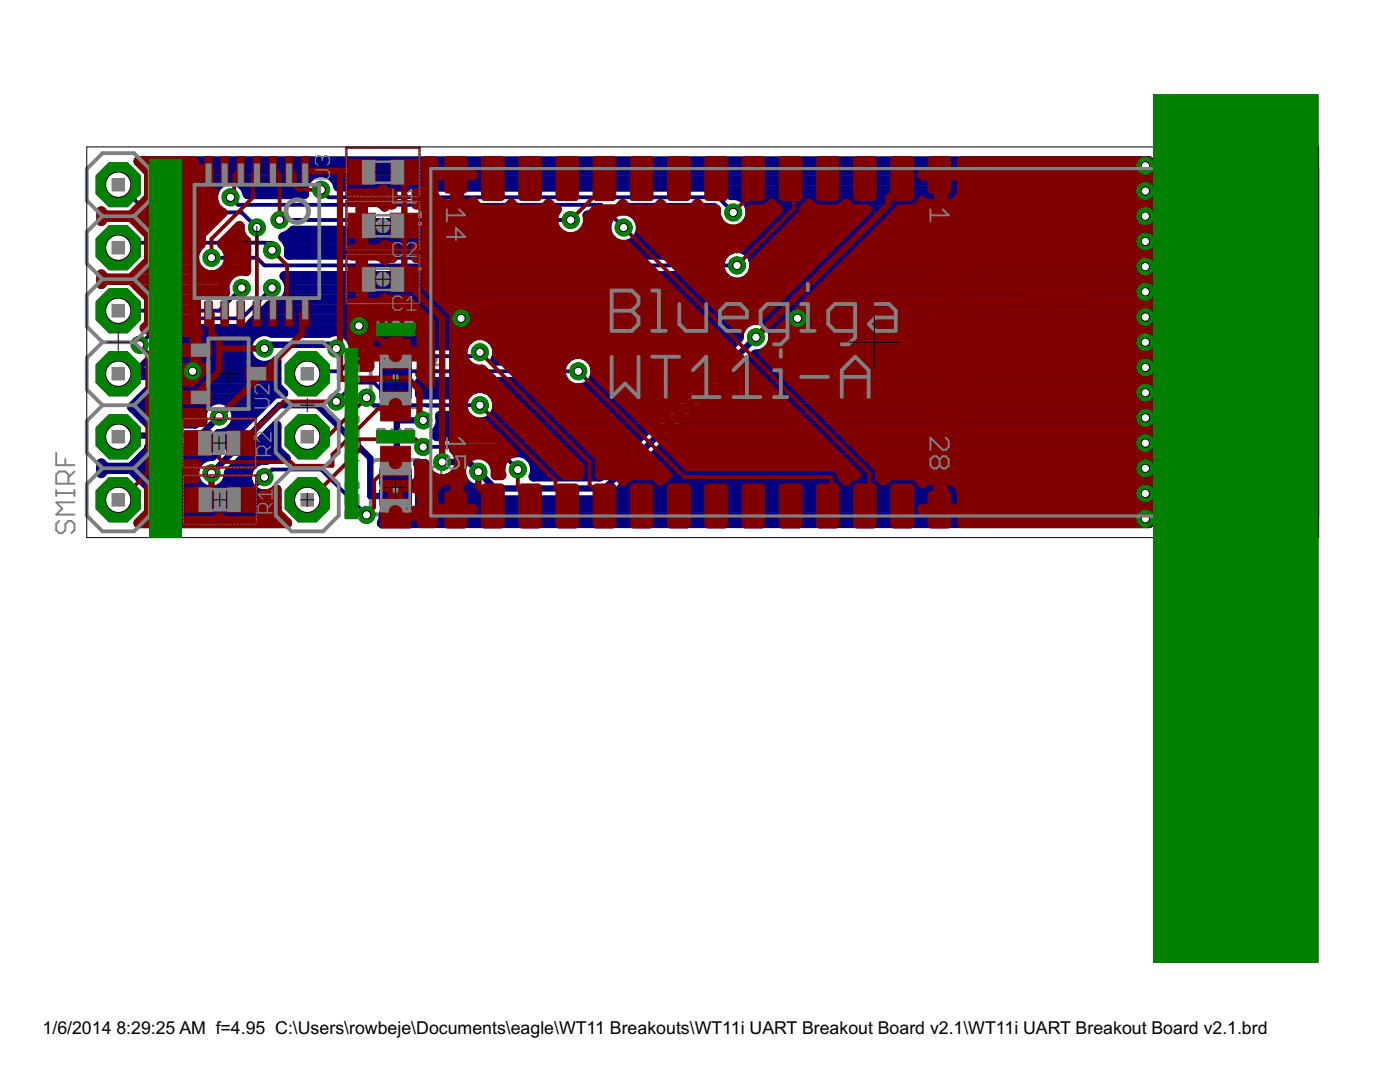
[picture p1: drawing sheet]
<svg xmlns="http://www.w3.org/2000/svg" width="279mm" height="216mm" viewBox="0 0 279 216" stroke-linecap="round" stroke-linejoin="round" font-family="sans-serif">
<defs><g id="words">
<g font-size="4">
<text x="8.5" y="206.4">1/6/2014</text>
<text x="23.2" y="206.4">8:29:25 AM f=4.95 C:\Users\rowbeje\Documents\eagle\WT11 Breakouts\WT11i UART Breakout Board v2.1\WT11i UART Breakout Board v2.1.brd</text>
</g>
</g></defs>
<path d="M77.7 75.8h2.5M78.9 74.6v2.5M207.4 63.3h4.6M209.7 61v4.5M77.7 97.2h2.5M78.9 95.9v2.6" fill="none" stroke="#000" stroke-width=".2"/>
<g fill="none" stroke="#808080" stroke-width=".51">
<path d="M31.7 35.6v1.9M31.7 36.6h3M33.7 32.4v1.5l-.5 .5h-1l-.5-.5v-1.5h3M33.7 33.4l1 1M34.2 38.8l.5 .4v1l-.5 .5h-.5l-.5-.5v-1l-.5-.4h-.5l-.5 .4v1l.5 .5M31.7 51.4h3v1.4l-.5 .5h-2l-.5-.5zM31.7 57.7v1.9M31.7 48.2l3 1.9M31.7 58.6h3M33.7 45v1.5l-.5 .5h-1l-.5-.5v-1.5h3M33.7 46l1 1M34.7 48.2l-3 1.9"/>
<path d="M31.7 63.9h3v1.5l-.5 .5h-2l-.5-.5zM31.7 76.5h3v1.5l-.5 .5h-2l-.5-.5zM31.7 60.8l3 1.9M33.2 71.2v1h1l.5-.5v-1l-.5-.4h-2l-.5 .4v1l.5 .5M34.7 60.8l-3 1.9M34.7 73.4h-3l3 1.9h-3M85.2 74.5l.4-.5h2l.5 .5v.9l-.5 .5h-2l-.4-.5zM85.2 77.1v.9M85.2 77.6h2.9M88.1 70.8v2h-1.5l.5-1v-.5l-.5-.5h-1l-.4 .5v1l.4 .5M88.1 77.1v.9M31.7 98.6v1.9"/>
<path d="M31.7 82.8h2l1 1-1 1h-2M31.7 99.6h3M32.2 87.9l-.5-.4v-1l.5-.5h2l.5 .5v1l-.5 .4M32.2 91.1l-.5-.5v-1l.5-.5h2l.5 .5v1l-.5 .5M32.2 97.4l-.5-.5v-1l.5-.5h2l.5 .5v1l-.5 .5M85.2 81.2h2.9v-1.5l-.5-.5h-1l-.5 .5v1.5M85.2 95h2.9v-1.5l-.5-.5h-1l-.5 .5v1.5M85.2 93l.9 1M88.1 96.2h-2.9l.9 1-.9 .9h2.9M34.2 101.7l.5 .5v1l-.5 .5h-.5l-.5-.5v-1l-.5-.5h-.5l-.5 .5v1l.5 .5M85.2 101.3h2.9v-1.5l-.5-.4h-1l-.5 .4v1.5"/>
</g>
<path d="M30.5 32.4v8.2M30.5 95.3v8.2" fill="none" stroke="#808080" stroke-width=".63"/>
<g fill="none" stroke="#808080" stroke-width=".38">
<path d="M146.6 38.5h3.1M149.7 35.5l-1.5-1.6v4.6M151.3 37.8h.8v.7h-.8zM156.7 34.7l-.8-.8h-1.6l-.7 .8v.8l3.1 3h-3.1M158.2 35.5l1.6 3 1.5-3M167.5 34.7l.8-.8h2.3v4.6h-2.3l-.8-.7v-.8l.8-.8-.8-.7zM168.3 36.2h2.3M172.1 34.7l.8-.8h2.3v4.6h-2.3l-.8-.7v-.8l.8-.8-.8-.7zM172.9 36.2h2.3M181.4 33.9h3.1M182.9 33.9v4.6M187.6 37l-1.6 1.5"/>
<path d="M189.1 37h-2.3l-.8-.8v-1.5l.8-.8h2.3v4.6M190.6 38.5v-3l1.6-1.6 1.5 1.6v3M190.6 36.2h3.1M195.3 33.9v3.9l.7 .7h1.6l.8-.7v-3.9M204.5 38.5h1.6M205.3 33.1v.8M206.1 35.5h-.8v3M207.6 38.5h3.1M210.7 35.5l-1.5-1.6v4.6M212.2 38.5h3.1M215.3 35.5l-1.5-1.6v4.6M216.9 33.9h3.1"/>
<path d="M218.4 33.9v4.6M221.5 33.9v4.6l1.6-1.5 1.5 1.5v-4.6M175.2 43h1.6M176 42.2v3.1l-.8 .8M181.4 44.6h-3.1v-.8l.7-.8h1.6l.8 .8v1.5l-.8 .8h-1.6M182.9 46.1v-2.3l.8-.8h2.3v3.1M187.6 45.3h.7v.8h-.7zM189.9 43v3.9l.7 .7h.8M189.9 40.7v.7M196 44.6h-3v-.8l.7-.8h1.6l.7 .8v1.5l-.7 .8h-1.6M197.6 41.4l.8 .8v3.9M197.6 43.8h1.5"/>
<path d="M200.7 43h.7l1.6 1.6M203 43v3.1M205.3 43h1.6l.7 .8v1.5l-.7 .8h-1.6l-.8-.8v-1.5zM209.2 43h1.5M210 42.2v3.1l-.8 .8M212.2 43h2.4l.7 .8v1.5l-.7 .8h-2.4M220 44.6h-3.1v-.8l.8-.8h1.5l.8 .8v1.5l-.8 .8h-1.5M221.5 43h2.3l.8 .8-.8 .8h-1.5l-.8 .7 .8 .8h2.3"/>
</g>
<g fill="none" stroke="#808080" stroke-width=".76">
<path d="M200.2 55.4h4.2M200.3 56.1h18.8M200.9 56.8h17.6M200.9 54.7h2.6M201.5 57.5h16.4M201.6 54h1M202 59.6h6.4M202.1 58.2h15.3M202.4 58.9h14.6M206.5 55.4h6.4M207.8 54.7h3.8M207.9 54h3.6"/>
<path d="M208 53.3h3.5M208 52.5h3.4M208.1 51.8h3.2M208.2 51.1h3M211.1 59.6h6.3M215 55.4h4.2M215.9 54.7h2.6M216.8 54h1M74.4 70.8l.8-.4h7.4l.6 .2 .5 .4 .2 .6v8.5l-.4 .8-.9 .4h-7.4l-.8-.4-.4-.8v-8.5zM197.4 61.7v3.1l4 .4 .4 1.3 .7 1.3-2.5 3.1 2.1 2.1 3.1-2.5 1.3 .6 1.7-4.3a3.9 3.9 0 0 1-1-6.5 3.9 3.9 0 0 1 6.3 2.2M197.4 61.7l4-.4 .4-1.3 .7-1.2-2.5-3.2 2.1-2.1 3.1 2.5 1.3-.6 1.3-.4 .4-4h3l.4 4 1.4 .4 1.2 .6 3.1-2.5 2.2 2.1-2.6 3.2 .7 1.2 .4 1.3 4 .4M197.4 64.6h8.7"/>
<path d="M197.4 63.9h8.5M197.4 63.2h8.5M197.4 62.5h8.5M197.4 61.8h8.8M200.1 71h4.4M200.4 70.3h6.4M200.8 71.7h2.9M201 69.6h6.1M201.5 65.3h4.9M201.5 61.1h5M201.5 72.4h1.3M201.6 68.9h5.8"/>
<path d="M201.7 66h5.4M201.7 60.4h5.5M202 66.8h6.1M202.2 68.2h5.5M202.3 67.5h5.7M206.2 71h.3M211.3 66.8h6.1M211.5 67.5h5.6M211.8 68.2h5.5M212 68.9h5.8M212.3 60.4h5.4M212.3 69.6h6.1"/>
<path d="M212.4 66h5.3M212.6 70.3h6.4M212.9 61.1h5M212.9 71h.3M213 65.3h5M213.3 61.8h8.7M213.3 64.6h8.7M213.5 63.9h8.5M213.5 62.5h8.5M213.6 63.2h8.4M214.9 71h4.4M215.8 71.7h2.8"/>
<path d="M216.6 72.4h1.3M222 61.7v3.1l-4 .4-.4 1.3-.7 1.3 2.6 3.1-2.2 2.1-3.1-2.5-1.2 .6-1.8-4.3a3.9 3.9 0 0 0 2.3-4.3M74.4 92.1l.8-.3h7.4l.6 .1 .5 .5 .2 .5v8.6l-.4 .8-.9 .4h-7.4l-.8-.4-.4-.8v-8.6z"/>
</g>
<g fill="#000080" stroke="#000080" stroke-width=".2">
<path d="M230.3 18.8h32.7v173.3h-32.7z"/>
<path d="M75.8 72.2h6.3v3.2h-6.3z"/>
<path d="M75.8 76.3h6.3v3.1h-6.3z"/>
<path d="M75.8 93.6h6.3v3.1h-6.3z"/>
<path d="M75.8 97.7h6.3v3.1h-6.3z"/>
</g>
<g fill="none" stroke="#000080" stroke-width=".76">
<path d="M23.6 36.9l.5 .2 5.3 5.3h18.8l3.1 3M46 39.4l1.5 1.5h72.4l4.6 4.5M64.1 37.9l1.5 1.5h77.7l3 3M23.6 49.4l.5-.2 .7-.8h28l1.5 1.5M42.2 51.4h9.1l1.5 1.6h94.3M48.2 57.5l-4.5 4.5h-20.1M54.3 57.5l-6.1 6h-15l-5.3 5.3M55.8 43.9h58.1M73.2 79.4l1.5 1.5h21.1M78.9 73.8l.3 .3h36.2M78.9 77.9h-2.7l-1.5-1.6h-3.8l-3.8 3.8M78.9 74.6v2.5"/>
<path d="M95.8 70.3l-.8 .8h-24.1l-3 3h-6.1l-.5 .5M52.8 95.2l1.5-1.5h9.8l9.1 9M78.9 95.9v2.6M84.5 89.2h14.3l4.5 4.5"/>
</g>
<g fill="none" stroke="#000080" stroke-width="2">
<path d="M29.5 34h199.8M29.8 38h13M29.8 36h15.3M30 39.9h12.5M46.8 36h14.3M49.1 38h11.5M49.4 38.7h11.3a3.5 3.5 0 0 1 2.6-4.3 3.5 3.5 0 0 1 4.2 2.8h76.7l1.7 1.7a3.5 3.5 0 0 1 4 3.4 3.5 3.5 0 0 1-3.7 3.6 3.5 3.5 0 0 1-3.3-3.9l-.5-.5h-18.8l.4 .5a3.5 3.5 0 0 1 4 3.3 3.5 3.5 0 0 1-3.7 3.6 3.5 3.5 0 0 1-3.3-3.9l-2-2h-1.7a3.5 3.5 0 0 1-1.8 4 3.5 3.5 0 0 1-4.4-1h-52.6l-.8 .8-1.1 .5a3.2 3.2 0 0 1 1.1 3.5h86.6a3.5 3.5 0 0 1 5.2-.4 3.5 3.5 0 0 1 0 5.1 3.5 3.5 0 0 1-5.2-.4h-87.5a3.4 3.4 0 0 1 .6 4 3.4 3.4 0 0 1-3.6 1.8l-4.7 4.8M49.4 38.7h.1M49.4 38.7a3.5 3.5 0 0 0-4.2-2.8 3.5 3.5 0 0 0-2.6 4.4h-12.3l-.7-.7 .2-.2v-5.1l-2.1-2.1h201.6v72.2h-153.1l.4-1v-.8h6.2l1-1v-8.7l-.3-.4 1.3 .1a3.4 3.4 0 0 0 2.3 2.9 3.4 3.4 0 0 0 3.6-.9h1.3a3.3 3.3 0 0 0 3.5 3l2.3 2.2h23.9l29.1-29.1a3.5 3.5 0 0 0 3.6-3.4 3.5 3.5 0 0 0-3.6-3.5 3.5 3.5 0 0 0-3.4 3.6l-27.7 27.7h-13.2a3.4 3.4 0 0 0-3.6-4.9l-3.2-3.2h-12.5l-.5-.5a3.2 3.2 0 0 0 1.1-3.5h5.2a3.5 3.5 0 0 0 5.2 .4 3.5 3.5 0 0 0 0-5.1 3.5 3.5 0 0 0-5.2 .4h-9.2v-2.5h28.8a3.5 3.5 0 0 0 5.2 .5 3.5 3.5 0 0 0 0-5.2 3.5 3.5 0 0 0-5.2 .4h-13.8a3.5 3.5 0 0 0-1.5-4.8 3.5 3.5 0 0 0-4.7 1.8h-22a3.4 3.4 0 0 0-4.9-2.5h-11.5a3.5 3.5 0 0 0-4.9 3.7 3.5 3.5 0 0 0 5.9 2v5l1.3 1.4h-1.7l-12.5 12.5a3.5 3.5 0 0 0-3.5 4.5 3.5 3.5 0 0 0 5.4 1.9M67.1 36h162.2M144.9 38h84.4M148.8 39.9h80.5"/>
<path d="M56.9 59.8h172.4M57.1 47.9h64.9M57.3 55.8h87.7M57.7 57.8h171.6M57.7 49.8h87.8M116.8 45.9h4.2M117.3 43.9h2.6M124 41.9h18.9M126.9 47.9h102.4M127.6 43.9h15.6M127.9 45.9h101.4M148.6 49.8h80.7"/>
<path d="M149.1 55.8h80.2M149.4 43.9h79.9M149.8 41.9h79.5M150.4 51.8h78.9M150.5 53.8h78.8M28 79.5h25.7M30 77.6h25.6M30.1 71.6h19.9M30.3 75.6h24.9M30.3 73.6h24.9M31.3 69.7h18M32 67.7h17.8"/>
<path d="M51.1 63.7h178.2M53.1 61.7h176.2M70.1 67.7h23.4M83.8 77.6h10.9M96.9 77.6h40.3M98 67.7h49.1M99 79.5h36.2M99 71.6h13.9M99.3 69.7h45.8M117.8 71.6h25.3M118.5 75.6h20.7M118.9 73.6h22.3"/>
<path d="M142 79.5h87.3M144 77.6h85.3M145.9 75.6h83.4M147.8 65.7h-113.8l-2.7 2.7v1.1l-.5 1.3-.8 .8 .3 .2v2.5h-6.4v.5h6.4v2.5l-3.9 3.9 3.3 3.3h9.3l1.3-1.3a3.5 3.5 0 0 1 3.4-3.6 3.5 3.5 0 0 1 3.5 3.5 3.5 3.5 0 0 1-3.6 3.5l-2.7 2.7h-11.1v.4l-3.6 3.6h-5.2l-.8-.8v1.9l.8-.8h5.2l3.6 3.6v5.1l-2.1 2.1h29.6l-2.1-2.1v-4.6a3.5 3.5 0 0 1-5.8-1.4 3.5 3.5 0 0 1 3.8-4.6l.2-.2h3.6l-1.8-1.8v-4.8l-9.5 9.5v.7l-.6 1.3-.9 1M147.9 73.6h81.4M149.9 71.6h79.4M153.4 69.7h75.9M153.9 65.7h75.4M154.3 67.7h75M20.2 93.4h18.7M26.7 81.5h13.9M28 95.4h10.9"/>
<path d="M28 91.4h12.4M28.7 83.5h11.3M29.8 99.4h25.4M29.8 97.4h10.4M29.8 89.5h14M42.8 87.5h3M44.2 97.4h5.9M45.6 95.4h3.7M46.2 85.5h1.6M46.6 93.4h3.2M46.8 81.5h5M47.2 83.5h2.6"/>
<path d="M48.6 91.4h8.3M50.6 89.5h4.6M52.6 87.5h2.6M54.5 85.5h.7M83.8 99.4h13.5M83.8 97.4h10.5M83.8 95.4h3.2M83.8 93.4h1.2M87.5 85.5h41.8M87.9 83.5h5.6M89.5 95.4h2.7M98 83.5h33.3"/>
<path d="M99.3 81.5h33.9M100.1 87.5h27.2M102.1 89.5h23.2M106 91.4h17.3M106.8 93.4h14.5M122.2 99.4h107.1M124.1 97.4h105.2M126.1 95.4h103.2M128.1 93.4h101.2M130.1 91.4h99.2M132.1 89.5h97.2M134 87.5h95.3"/>
<path d="M136 85.5h93.3M138 83.5h91.3M140 81.5h89.3M28.7 103.3h27.5M29.8 101.3h25.4M76.6 103.3h152.7M83.8 101.3h145.5"/>
</g>
<path d="M32.8 68.4l5.6 5.7M52.8 69.6l.7-.8h12.9l.7 .8M150.9 67.3l-30.2 30.2h-21.9l-5.3-5.3h-5.3M159.2 63.5h-86l-2.3 2.3h-35.5l-8.3 8.3h-3l-.5 .5M42.2 94.4l13.6-13.5h7.5l10.6 10.5v7.6h4.5l.5 .3M43.7 83.1l-3.8 3.8h-15.8l-.5 .2M84.5 83.9h-5.3v10.5l-.3 .8" fill="none" stroke="#000080" stroke-width="1.3"/>
<circle cx="23.6" cy="36.9" r="4.8" fill="#008000" stroke="#008000" stroke-width=".2"/>
<circle cx="23.6" cy="36.9" r="2.52" fill="#fff" stroke="#000" stroke-width=".2"/>
<circle cx="23.6" cy="49.4" r="4.8" fill="#008000" stroke="#008000" stroke-width=".2"/>
<circle cx="23.6" cy="49.4" r="2.52" fill="#fff" stroke="#000" stroke-width=".2"/>
<circle cx="23.6" cy="62" r="4.8" fill="#008000" stroke="#008000" stroke-width=".2"/>
<circle cx="23.6" cy="62" r="2.52" fill="#fff" stroke="#000" stroke-width=".2"/>
<circle cx="23.6" cy="74.6" r="4.8" fill="#008000" stroke="#008000" stroke-width=".2"/>
<circle cx="23.6" cy="74.6" r="2.52" fill="#fff" stroke="#000" stroke-width=".2"/>
<circle cx="23.6" cy="87.1" r="4.8" fill="#008000" stroke="#008000" stroke-width=".2"/>
<circle cx="23.6" cy="87.1" r="2.52" fill="#fff" stroke="#000" stroke-width=".2"/>
<circle cx="23.6" cy="99.7" r="4.8" fill="#008000" stroke="#008000" stroke-width=".2"/>
<circle cx="23.6" cy="99.7" r="2.52" fill="#fff" stroke="#000" stroke-width=".2"/>
<circle cx="61.3" cy="99.7" r="4.8" fill="#008000" stroke="#008000" stroke-width=".2"/>
<circle cx="61.3" cy="99.7" r="2.52" fill="#fff" stroke="#000" stroke-width=".2"/>
<circle cx="61.3" cy="87.1" r="4.8" fill="#008000" stroke="#008000" stroke-width=".2"/>
<circle cx="61.3" cy="87.1" r="2.52" fill="#fff" stroke="#000" stroke-width=".2"/>
<circle cx="61.3" cy="74.6" r="4.8" fill="#008000" stroke="#008000" stroke-width=".2"/>
<circle cx="61.3" cy="74.6" r="2.52" fill="#fff" stroke="#000" stroke-width=".2"/>
<circle cx="64.1" cy="37.9" r="1.69" fill="#008000" stroke="#008000" stroke-width=".2"/>
<circle cx="64.1" cy="37.9" r=".83" fill="#fff" stroke="#000" stroke-width=".2"/>
<circle cx="146.3" cy="42.4" r="1.69" fill="#008000" stroke="#008000" stroke-width=".2"/>
<circle cx="146.3" cy="42.4" r=".83" fill="#fff" stroke="#000" stroke-width=".2"/>
<circle cx="55.8" cy="43.9" r="1.69" fill="#008000" stroke="#008000" stroke-width=".2"/>
<circle cx="55.8" cy="43.9" r=".83" fill="#fff" stroke="#000" stroke-width=".2"/>
<circle cx="113.9" cy="43.9" r="1.69" fill="#008000" stroke="#008000" stroke-width=".2"/>
<circle cx="113.9" cy="43.9" r=".83" fill="#fff" stroke="#000" stroke-width=".2"/>
<circle cx="42.2" cy="51.4" r="1.69" fill="#008000" stroke="#008000" stroke-width=".2"/>
<circle cx="42.2" cy="51.4" r=".83" fill="#fff" stroke="#000" stroke-width=".2"/>
<circle cx="147.1" cy="53" r="1.69" fill="#008000" stroke="#008000" stroke-width=".2"/>
<circle cx="147.1" cy="53" r=".83" fill="#fff" stroke="#000" stroke-width=".2"/>
<circle cx="46" cy="39.4" r="1.69" fill="#008000" stroke="#008000" stroke-width=".2"/>
<circle cx="46" cy="39.4" r=".83" fill="#fff" stroke="#000" stroke-width=".2"/>
<circle cx="124.5" cy="45.4" r="1.69" fill="#008000" stroke="#008000" stroke-width=".2"/>
<circle cx="124.5" cy="45.4" r=".83" fill="#fff" stroke="#000" stroke-width=".2"/>
<circle cx="115.4" cy="74.1" r="1.69" fill="#008000" stroke="#008000" stroke-width=".2"/>
<circle cx="115.4" cy="74.1" r=".83" fill="#fff" stroke="#000" stroke-width=".2"/>
<circle cx="103.3" cy="93.7" r="1.69" fill="#008000" stroke="#008000" stroke-width=".2"/>
<circle cx="103.3" cy="93.7" r=".83" fill="#fff" stroke="#000" stroke-width=".2"/>
<circle cx="84.5" cy="89.2" r="1.69" fill="#008000" stroke="#008000" stroke-width=".2"/>
<circle cx="84.5" cy="89.2" r=".83" fill="#fff" stroke="#000" stroke-width=".2"/>
<circle cx="71.6" cy="65" r="1.69" fill="#008000" stroke="#008000" stroke-width=".2"/>
<circle cx="71.6" cy="65" r=".83" fill="#fff" stroke="#000" stroke-width=".2"/>
<circle cx="38.4" cy="74.1" r="1.69" fill="#008000" stroke="#008000" stroke-width=".2"/>
<circle cx="38.4" cy="74.1" r=".83" fill="#fff" stroke="#000" stroke-width=".2"/>
<circle cx="159.2" cy="63.5" r="1.69" fill="#008000" stroke="#008000" stroke-width=".2"/>
<circle cx="159.2" cy="63.5" r=".83" fill="#fff" stroke="#000" stroke-width=".2"/>
<circle cx="92" cy="63.5" r="1.69" fill="#008000" stroke="#008000" stroke-width=".2"/>
<circle cx="92" cy="63.5" r=".83" fill="#fff" stroke="#000" stroke-width=".2"/>
<circle cx="228.6" cy="68.3" r="1.69" fill="#008000" stroke="#008000" stroke-width=".2"/>
<circle cx="228.6" cy="68.3" r=".83" fill="#fff" stroke="#000" stroke-width=".2"/>
<circle cx="228.6" cy="58.2" r="1.69" fill="#008000" stroke="#008000" stroke-width=".2"/>
<circle cx="228.6" cy="58.2" r=".83" fill="#fff" stroke="#000" stroke-width=".2"/>
<circle cx="228.6" cy="43.1" r="1.69" fill="#008000" stroke="#008000" stroke-width=".2"/>
<circle cx="228.6" cy="43.1" r=".83" fill="#fff" stroke="#000" stroke-width=".2"/>
<circle cx="228.6" cy="33.1" r="1.69" fill="#008000" stroke="#008000" stroke-width=".2"/>
<circle cx="228.6" cy="33.1" r=".83" fill="#fff" stroke="#000" stroke-width=".2"/>
<circle cx="228.6" cy="73.3" r="1.69" fill="#008000" stroke="#008000" stroke-width=".2"/>
<circle cx="228.6" cy="73.3" r=".83" fill="#fff" stroke="#000" stroke-width=".2"/>
<circle cx="228.6" cy="78.4" r="1.69" fill="#008000" stroke="#008000" stroke-width=".2"/>
<circle cx="228.6" cy="78.4" r=".83" fill="#fff" stroke="#000" stroke-width=".2"/>
<circle cx="228.6" cy="83.4" r="1.69" fill="#008000" stroke="#008000" stroke-width=".2"/>
<circle cx="228.6" cy="83.4" r=".83" fill="#fff" stroke="#000" stroke-width=".2"/>
<circle cx="228.6" cy="88.4" r="1.69" fill="#008000" stroke="#008000" stroke-width=".2"/>
<circle cx="228.6" cy="88.4" r=".83" fill="#fff" stroke="#000" stroke-width=".2"/>
<circle cx="228.6" cy="93.5" r="1.69" fill="#008000" stroke="#008000" stroke-width=".2"/>
<circle cx="228.6" cy="93.5" r=".83" fill="#fff" stroke="#000" stroke-width=".2"/>
<circle cx="228.6" cy="98.5" r="1.69" fill="#008000" stroke="#008000" stroke-width=".2"/>
<circle cx="228.6" cy="98.5" r=".83" fill="#fff" stroke="#000" stroke-width=".2"/>
<circle cx="228.6" cy="103.5" r="1.69" fill="#008000" stroke="#008000" stroke-width=".2"/>
<circle cx="228.6" cy="103.5" r=".83" fill="#fff" stroke="#000" stroke-width=".2"/>
<circle cx="228.6" cy="63.3" r="1.69" fill="#008000" stroke="#008000" stroke-width=".2"/>
<circle cx="228.6" cy="63.3" r=".83" fill="#fff" stroke="#000" stroke-width=".2"/>
<circle cx="228.6" cy="53.2" r="1.69" fill="#008000" stroke="#008000" stroke-width=".2"/>
<circle cx="228.6" cy="53.2" r=".83" fill="#fff" stroke="#000" stroke-width=".2"/>
<circle cx="228.6" cy="48.2" r="1.69" fill="#008000" stroke="#008000" stroke-width=".2"/>
<circle cx="228.6" cy="48.2" r=".83" fill="#fff" stroke="#000" stroke-width=".2"/>
<circle cx="228.6" cy="38.1" r="1.69" fill="#008000" stroke="#008000" stroke-width=".2"/>
<circle cx="228.6" cy="38.1" r=".83" fill="#fff" stroke="#000" stroke-width=".2"/>
<circle cx="84.5" cy="83.9" r="1.69" fill="#008000" stroke="#008000" stroke-width=".2"/>
<circle cx="84.5" cy="83.9" r=".83" fill="#fff" stroke="#000" stroke-width=".2"/>
<circle cx="52.8" cy="69.6" r="1.69" fill="#008000" stroke="#008000" stroke-width=".2"/>
<circle cx="52.8" cy="69.6" r=".83" fill="#fff" stroke="#000" stroke-width=".2"/>
<circle cx="67.1" cy="69.6" r="1.69" fill="#008000" stroke="#008000" stroke-width=".2"/>
<circle cx="67.1" cy="69.6" r=".83" fill="#fff" stroke="#000" stroke-width=".2"/>
<circle cx="52.8" cy="95.2" r="1.69" fill="#008000" stroke="#008000" stroke-width=".2"/>
<circle cx="52.8" cy="95.2" r=".83" fill="#fff" stroke="#000" stroke-width=".2"/>
<circle cx="73.2" cy="102.7" r="1.69" fill="#008000" stroke="#008000" stroke-width=".2"/>
<circle cx="73.2" cy="102.7" r=".83" fill="#fff" stroke="#000" stroke-width=".2"/>
<circle cx="43.7" cy="83.1" r="1.69" fill="#008000" stroke="#008000" stroke-width=".2"/>
<circle cx="43.7" cy="83.1" r=".83" fill="#fff" stroke="#000" stroke-width=".2"/>
<circle cx="95.8" cy="70.3" r="1.69" fill="#008000" stroke="#008000" stroke-width=".2"/>
<circle cx="95.8" cy="70.3" r=".83" fill="#fff" stroke="#000" stroke-width=".2"/>
<circle cx="95.8" cy="80.9" r="1.69" fill="#008000" stroke="#008000" stroke-width=".2"/>
<circle cx="95.8" cy="80.9" r=".83" fill="#fff" stroke="#000" stroke-width=".2"/>
<circle cx="73.2" cy="79.4" r="1.69" fill="#008000" stroke="#008000" stroke-width=".2"/>
<circle cx="73.2" cy="79.4" r=".83" fill="#fff" stroke="#000" stroke-width=".2"/>
<circle cx="42.2" cy="94.4" r="1.69" fill="#008000" stroke="#008000" stroke-width=".2"/>
<circle cx="42.2" cy="94.4" r=".83" fill="#fff" stroke="#000" stroke-width=".2"/>
<circle cx="67.1" cy="80.1" r="1.69" fill="#008000" stroke="#008000" stroke-width=".2"/>
<circle cx="67.1" cy="80.1" r=".83" fill="#fff" stroke="#000" stroke-width=".2"/>
<circle cx="95.5" cy="94.1" r="1.69" fill="#008000" stroke="#008000" stroke-width=".2"/>
<circle cx="95.5" cy="94.1" r=".83" fill="#fff" stroke="#000" stroke-width=".2"/>
<circle cx="88.2" cy="92.2" r="1.69" fill="#008000" stroke="#008000" stroke-width=".2"/>
<circle cx="88.2" cy="92.2" r=".83" fill="#fff" stroke="#000" stroke-width=".2"/>
<circle cx="150.9" cy="67.3" r="1.69" fill="#008000" stroke="#008000" stroke-width=".2"/>
<circle cx="150.9" cy="67.3" r=".83" fill="#fff" stroke="#000" stroke-width=".2"/>
<circle cx="48.2" cy="57.5" r="1.69" fill="#008000" stroke="#008000" stroke-width=".2"/>
<circle cx="48.2" cy="57.5" r=".83" fill="#fff" stroke="#000" stroke-width=".2"/>
<circle cx="51.3" cy="45.4" r="1.69" fill="#008000" stroke="#008000" stroke-width=".2"/>
<circle cx="51.3" cy="45.4" r=".83" fill="#fff" stroke="#000" stroke-width=".2"/>
<circle cx="54.3" cy="49.9" r="1.69" fill="#008000" stroke="#008000" stroke-width=".2"/>
<circle cx="54.3" cy="49.9" r=".83" fill="#fff" stroke="#000" stroke-width=".2"/>
<circle cx="54.3" cy="57.5" r="1.69" fill="#008000" stroke="#008000" stroke-width=".2"/>
<circle cx="54.3" cy="57.5" r=".83" fill="#fff" stroke="#000" stroke-width=".2"/>
<circle cx="27.9" cy="68.8" r="1.69" fill="#008000" stroke="#008000" stroke-width=".2"/>
<circle cx="27.9" cy="68.8" r=".83" fill="#fff" stroke="#000" stroke-width=".2"/>
<g fill="#800000" stroke="#800000" stroke-width=".2">
<path d="M49.1 73.2h5.9v2.7h-5.9z"/>
<path d="M36.2 68.5h5.9v2.7h-5.9z"/>
<path d="M36.2 77.9h5.9v2.7h-5.9z"/>
<path d="M76 99.4h5.9v6h-5.9z"/>
<path d="M76 89h5.9v6h-5.9z"/>
<path d="M76 67.7h5.9v5.9h-5.9z"/>
<path d="M76 78.1h5.9v5.9h-5.9z"/>
<path d="M36.9 97.3h5.5v4.9h-5.5z"/>
<path d="M45.3 97.3h5.5v4.9h-5.5z"/>
<path d="M45.2 85.9h5.5v5h-5.5z"/>
<path d="M36.8 85.9h5.4v5h-5.4z"/>
<path d="M77.9 53.2h5.5v5h-5.5z"/>
<path d="M69.5 53.2h5.4v5h-5.4z"/>
<path d="M77.9 42.5h5.5v5h-5.5z"/>
<path d="M69.5 42.5h5.4v5h-5.4z"/>
<path d="M77.9 31.9h5.5v4.9h-5.5z"/>
<path d="M69.5 31.9h5.4v4.9h-5.4z"/>
<path d="M60.2 31.3h1.5v4.9h-1.5z"/>
<path d="M56.9 31.3h1.6v4.9h-1.6z"/>
<path d="M53.7 31.3h1.5v4.9h-1.5z"/>
<path d="M50.5 31.3h1.5v4.9h-1.5z"/>
<path d="M47.3 31.3h1.5v4.9h-1.5z"/>
<path d="M44.1 31.3h1.5v4.9h-1.5z"/>
<path d="M40.9 31.3h1.5v4.9h-1.5z"/>
<path d="M40.9 60.2h1.5v4.9h-1.5z"/>
<path d="M44.1 60.2h1.5v4.9h-1.5z"/>
<path d="M47.3 60.2h1.5v4.9h-1.5z"/>
<path d="M50.5 60.2h1.5v4.9h-1.5z"/>
<path d="M53.7 60.2h1.5v4.9h-1.5z"/>
<path d="M56.9 60.2h1.6v4.9h-1.6z"/>
<path d="M60.2 60.2h1.5v4.9h-1.5z"/>
</g>
<g fill="#800000" stroke="#800000" stroke-width=".2">
<path d="M88.9 31.4l.4-.2h3.2a.67 .67 0 0 1 .7 .7v6a.67 .67 0 0 1-.7 .6h-3.2a.67 .67 0 0 1-.6-.6v-6z" fill-rule="evenodd"/>
<path d="M96.3 31.4l.5-.2h3.1a.67 .67 0 0 1 .7 .7v7.5a.67 .67 0 0 1-.7 .6h-3.1a.67 .67 0 0 1-.7-.6v-7.5z" fill-rule="evenodd"/>
<path d="M103.7 31.4l.5-.2h3.2a.67 .67 0 0 1 .7 .7v7.5a.67 .67 0 0 1-.7 .6h-3.2a.67 .67 0 0 1-.7-.6v-7.5z" fill-rule="evenodd"/>
<path d="M111.2 31.4l.4-.2h3.2a.67 .67 0 0 1 .7 .7v7.5a.67 .67 0 0 1-.7 .6h-3.2a.67 .67 0 0 1-.6-.6v-7.5z" fill-rule="evenodd"/>
<path d="M118.6 31.4l.4-.2h3.2a.67 .67 0 0 1 .7 .7v7.5a.67 .67 0 0 1-.7 .6h-3.2a.67 .67 0 0 1-.6-.6v-7.5z" fill-rule="evenodd"/>
<path d="M125.9 31.4l.3-.2h3.7l.4 .2v8.2l-.2 .4h-3.9l-.3-.2z" fill-rule="evenodd"/>
<path d="M133.4 31.4l.5-.2h3.2a.67 .67 0 0 1 .7 .7v7.5a.67 .67 0 0 1-.7 .6h-3.2a.67 .67 0 0 1-.7-.6v-7.5z" fill-rule="evenodd"/>
<path d="M140.9 31.4l.4-.2h3.2a.67 .67 0 0 1 .7 .7v7.5a.67 .67 0 0 1-.7 .6h-3.2a.67 .67 0 0 1-.6-.6v-7.5z" fill-rule="evenodd"/>
<path d="M148.3 31.4l.5-.2h3.1a.67 .67 0 0 1 .7 .7v7.5a.67 .67 0 0 1-.7 .6h-3.1a.67 .67 0 0 1-.7-.6v-7.5z" fill-rule="evenodd"/>
<path d="M155.7 31.4l.5-.2h3.2a.67 .67 0 0 1 .6 .7v7.5a.67 .67 0 0 1-.6 .6h-3.2a.67 .67 0 0 1-.7-.6v-7.5z" fill-rule="evenodd"/>
<path d="M163.1 31.4l.5-.2h3.2a.67 .67 0 0 1 .6 .7v7.5a.67 .67 0 0 1-.6 .6h-3.2a.67 .67 0 0 1-.7-.6v-7.5z" fill-rule="evenodd"/>
<path d="M170.5 31.4l.5-.2h3.2a.67 .67 0 0 1 .7 .7v7.5a.67 .67 0 0 1-.7 .6h-3.2a.67 .67 0 0 1-.7-.6v-7.5z" fill-rule="evenodd"/>
<path d="M178 31.4l.5-.2h3.1a.67 .67 0 0 1 .7 .7v7.5a.67 .67 0 0 1-.7 .6h-3.1a.67 .67 0 0 1-.7-.6v-7.5z" fill-rule="evenodd"/>
<path d="M185.4 31.4l.5-.2h3.2a.67 .67 0 0 1 .6 .7v6a.67 .67 0 0 1-.6 .6h-3.2a.67 .67 0 0 1-.7-.6v-6z" fill-rule="evenodd"/>
<path d="M185.4 98.2l.5-.2h3.2a.67 .67 0 0 1 .6 .7v6a.67 .67 0 0 1-.6 .7h-3.2a.67 .67 0 0 1-.7-.7v-6z" fill-rule="evenodd"/>
<path d="M178 96.8l.5-.2h3.1a.67 .67 0 0 1 .7 .6v7.5a.67 .67 0 0 1-.7 .7h-3.1a.67 .67 0 0 1-.7-.7v-7.5z" fill-rule="evenodd"/>
<path d="M170.5 96.8l.5-.2h3.2a.67 .67 0 0 1 .7 .6v7.5a.67 .67 0 0 1-.7 .7h-3.2a.67 .67 0 0 1-.7-.7v-7.5z" fill-rule="evenodd"/>
<path d="M163.1 96.8l.5-.2h3.2a.67 .67 0 0 1 .6 .6v7.5a.67 .67 0 0 1-.6 .7h-3.2a.67 .67 0 0 1-.7-.7v-7.5z" fill-rule="evenodd"/>
<path d="M155.7 96.8l.5-.2h3.2a.67 .67 0 0 1 .6 .6v7.5a.67 .67 0 0 1-.6 .7h-3.2a.67 .67 0 0 1-.7-.7v-7.5z" fill-rule="evenodd"/>
<path d="M148.3 96.8l.5-.2h3.1a.67 .67 0 0 1 .7 .6v7.5a.67 .67 0 0 1-.7 .7h-3.1a.67 .67 0 0 1-.7-.7v-7.5z" fill-rule="evenodd"/>
<path d="M140.9 96.8l.4-.2h3.2a.67 .67 0 0 1 .7 .6v7.5a.67 .67 0 0 1-.7 .7h-3.2a.67 .67 0 0 1-.6-.7v-7.5z" fill-rule="evenodd"/>
<path d="M133.4 96.8l.5-.2h3.2a.67 .67 0 0 1 .7 .6v7.5a.67 .67 0 0 1-.7 .7h-3.2a.67 .67 0 0 1-.7-.7v-7.5z" fill-rule="evenodd"/>
<path d="M126 96.8l.5-.2h3.1a.67 .67 0 0 1 .7 .6v7.5a.67 .67 0 0 1-.7 .7h-3.1a.67 .67 0 0 1-.7-.7v-7.5z" fill-rule="evenodd"/>
<path d="M118.6 96.8l.4-.2h3.2a.67 .67 0 0 1 .7 .6v7.5a.67 .67 0 0 1-.7 .7h-3.2a.67 .67 0 0 1-.6-.7v-7.5z" fill-rule="evenodd"/>
<path d="M111.2 96.8l.4-.2h3.2a.67 .67 0 0 1 .7 .6v7.5a.67 .67 0 0 1-.7 .7h-3.2a.67 .67 0 0 1-.6-.7v-7.5z" fill-rule="evenodd"/>
<path d="M103.7 96.8l.5-.2h3.2a.67 .67 0 0 1 .7 .6v7.5a.67 .67 0 0 1-.7 .7h-3.2a.67 .67 0 0 1-.7-.7v-7.5z" fill-rule="evenodd"/>
<path d="M96.3 96.8l.5-.2h3.1a.67 .67 0 0 1 .7 .6v7.5a.67 .67 0 0 1-.7 .7h-3.1a.67 .67 0 0 1-.7-.7v-7.5z" fill-rule="evenodd"/>
<path d="M88.9 98.2l.4-.2h3.2a.67 .67 0 0 1 .7 .7v6a.67 .67 0 0 1-.7 .7h-3.2a.67 .67 0 0 1-.6-.7v-6z" fill-rule="evenodd"/>
</g>
<g fill="none" stroke="#800000" stroke-width=".76">
<path d="M48 33.7l-1.3 1.1v3.8l-.7 .8M51.3 33.7v.4l-.8 .7v4.6l-8.3 8.3v3.7M54.5 33.7l1.3 1.1v9.1M57.7 33.7l1.1 1.1v2.3l.8 .8h4.5M120.6 35.6l.1 .7h.7l-7.5 7.6M150.3 35.6l.6 .7v1.6l-4.6 4.5M157.8 35.6l.6 .7v5.3l-11.3 11.4M48.2 57.5v4.5l-.2 .6M51.3 45.4v17.2M54.3 49.9l3 3.1v9l.4 .6M54.3 57.5v4.5l.2 .6M124.5 45.4l49 49v6.1h-.8l-.1 .5"/>
<path d="M27.9 68.8l1.5 1.5v24.1l-5.3 5.3h-.5M73.2 79.4l-7.6 7.5h-3.8l-.5 .2M95.8 70.3l21.9 21.9v4.5l3 3M115.4 74.1l21.1 21.1h29.4v5.3h-.7v.5M52.8 95.2l-4.6 4.5h-.2M67.1 80.1h-10.5l-8.4 8.3h-.3M78.9 92l-.5 .2-3.7 3.7v5.3l-1.5 1.5M78.9 81l-.5 .6h-3l-9 9.1v2.2h-7.6l-.7-.7h-13.6l-.8-.8v-3h-4.2M84.5 89.2l-1.5-1.5h-11.4v2.2l-9.8 9.8h-.5M95.8 80.9l15.1 15v1.6l3 3-.7 .5M103.3 93.7v3.8l3 3-.5 .5M120.7 99.7l.7 .8"/>
<path d="M120.7 99.7l-.1 1.3"/>
</g>
<g fill="none" stroke="#800000" stroke-width="2">
<path d="M29.2 39.9h13.3M29.5 34h9.1M29.8 38h9.6M29.8 36h8.8M38.6 33.7h3v4.7M41.6 38h.1M41.6 36h.1M41.6 34h.1M70.3 38.6h5.4l.7-.8 .8 .8h1.1v2.2h-1.1l-.4 .4a2.27 2.27 0 0 0-1.6-.9h-2.8v4.5h-.4v-4.5h-1.7zM70.3 39.9h8M76.3 38h.3M83.1 39.9h4.2"/>
<path d="M84.7 38h1.7M85.1 32.2h1.3v2.6h7.9v.2h-7.9v3.1a2.94 2.94 0 0 0 2.6 2.7h1.8v-8.6h.3v8.6a4 4 0 0 0 3.2-.6v.1l1.5 1.5h5.1l1.2-1.1 1.1 1.1h5.2l1.1-1.1 1.1 1.1h.5a3.5 3.5 0 0 0 1.9 5.5 3.5 3.5 0 0 0 4.3-3.8l1.7-1.7h4.2l1.1-1.1 1 1.1h5.5l1-1.1 1.1 1.1h5.2l1.1-1.1 1.1 1.1h2.6a3.5 3.5 0 0 0 3.3 4.1 3.5 3.5 0 0 0 3.6-3.9l.2-.2h2.9l1.2-1.1 1.1 1.1-7.7 7.7a3.5 3.5 0 0 0-3.9 3.3 3.5 3.5 0 0 0 3.6 3.6 3.5 3.5 0 0 0 3.3-3.9l10-10v-.9l1-.9 1.1 1.1h5.2l1.1-1.1 1.1 1.1h3l-22.1 22a3.2 3.2 0 0 0-3.1 1.9l-19.9-19.9a3.5 3.5 0 0 0-3.3-3.9 3.5 3.5 0 0 0-3.7 3.6 3.5 3.5 0 0 0 4 3.4l45.9 45.9h-.8l-1.1 1.1-.8-.8v-.8l-1.3-1.2h-29.4l-18.5-18.6a3.5 3.5 0 0 0-3.4-3.9 3.5 3.5 0 0 0-3.6 3.6 3.5 3.5 0 0 0 3.9 3.3l17.3 17.3h-.2l-1.1 1.1-1.1-1.1h-5.2l-1.1 1.1-1.2-1.1h-3.4v-3.5l-20.5-20.6a3.5 3.5 0 0 0-3.4-3.9 3.5 3.5 0 0 0-3.6 3.6 3.5 3.5 0 0 0 3.9 3.4l19.3 19.3v1.7h-2.8l-13.4-13.5a3.5 3.5 0 0 0-3.4-3.9 3.5 3.5 0 0 0-3.6 3.6 3.5 3.5 0 0 0 3.9 3.3l6.1 6.1a3.3 3.3 0 0 0-2.2 4.4h-1.2a3.5 3.5 0 0 0-3.9-4.2 3.5 3.5 0 0 0-2.6 5.2h-1.3v8.6h-.3v-8.6a3.4 3.4 0 0 0-4.3 2.1l-.1 3.7h7.9v.2h-7.9v2.6h-2.2v-1.5h-4.8v-5.7h2.8a2.24 2.24 0 0 1 2 1.9v2.8h-5.8v-4.7h-1.6v-.4h5.8l1.1-1.1v-3.1h1.1a3.5 3.5 0 0 0 5 2.7 3.5 3.5 0 0 0 .8-5.6v-27.2l-5.5-5.5v-4.5l-1-1h-1v-2.2h1l1-1.1v-6.4l-1-1h-1v-2.2h1l1-1.1zM85.1 36h1.3M85.1 34h1.3M90.8 39.9h.3M90.8 38h.3M90.8 36h.3M90.8 34h.3M184.1 34.8h7.9v-2.6h37.3v72.2h-37.3v-2.6h-7.9v-.2h7.9v-3.2a2.98 2.98 0 0 0-2.6-2.6h-1.8v8.6h-.3v-8.6a4 4 0 0 0-3.2 .6v-.2l-1.5-1.4h-5.1l-1.2 1.1-.7-.7v-1.6l-23.2-23.2a3.2 3.2 0 0 0 1.9-3.2l25.4-25.4h2.9l1.5-1.5v-.1a4 4 0 0 0 3.2 .6v-8.6h.3v8.6a3.8 3.8 0 0 0 3.7-1.1l.4-.5 .3-1.1v-3.1h-7.9zM187.3 39.9h.3M187.3 38h.3M187.3 36h.3"/>
<path d="M187.3 34h.3M191.1 39.9h38.2M192 38h37.3M192 36h37.3M192 34h37.3M20.2 55.8h25M20.2 43.9h.2M26.8 43.9h16.1M27.2 41.9h16.4M27.9 53.8h11.8M28.1 57.8h16.7M28.8 45.9h12.2"/>
<path d="M29.8 59.8h9.3M29.8 51.8h9M29.8 49.8h9.3M29.8 47.9h10.3M44.7 53.8h4.4M45 47.9h3.8M45.3 49.8h3.8M45.7 51.8h3.4M47 45.9h.8M70.3 49.8h8M72 55.9h.4v4.6h2.8a2.18 2.18 0 0 0 1.6-1l.4 .4h4.1l4.6 4.6v12.1l-2-1.9 .3-.8v-2.8h-4.8v-5.7h2.8a2.24 2.24 0 0 1 2 2v2.8h-10.5v-2.8a2.24 2.24 0 0 1 2-2h2.7v5.7h-4.7v2.1h-3.4v-2.2l.3-.8v-1.3l-.3-.8v-7.6h1.7zM72 45.3h.4v4.5h2.8a2.18 2.18 0 0 0 1.6-.9l.4 .4h1.1v2.2h-1.1l-.4 .4-.5-.5-1.1-.4h-2.8v4.5h-.4v-4.5h-1.7v-1.2h1.7z"/>
<path d="M72 59.8h.4M72 57.8h.4M72 53.8h.4M72 51.8h.4M72 47.9h.4M72 45.9h.4M72 43.9h.4M72 41.9h.4M76.6 59.8h.4M76.7 51.8h.1M83.1 49.8h42.8M84.4 51.8h43.4"/>
<path d="M85.1 55.8h46.7M85.1 53.8h44.7M85.1 47.9h36.9M85.1 45.9h25.9M85.1 43.9h25.3M85.1 41.9h25.9M85.9 57.8h47.9M87.8 59.8h48M116.8 45.9h4.2M117.3 43.9h4M118.9 41.9h24M127.6 43.9h15.6"/>
<path d="M128 45.9h23.1M129.9 47.9h19.2M131.9 49.8h13.6M133.9 51.8h9.9M135.9 53.8h7.8M137.9 55.8h7.1M139.8 57.8h17.2M141.8 59.8h13.2M149.1 55.8h9.9M149.4 43.9h3.7M149.8 41.9h5.3M150.5 53.8h10.5"/>
<path d="M151.2 51.8h11.7M153.2 49.8h11.7M155.2 47.9h11.7M157.2 45.9h11.7M159.2 43.9h11.7M160.5 41.9h12.3M161.8 59.8h67.5M163.8 57.8h65.5M165.7 55.8h63.6M167.7 53.8h61.6M169.7 51.8h59.6M171.7 49.8h57.6"/>
<path d="M173.7 47.9h55.6M175.6 45.9h53.7M177.6 43.9h51.7M179.6 41.9h49.7M29.4 65.7h9.7M29.8 63.7h9.3M29.8 61.7h9.3M31.2 67.7h2.9M31.5 79.5h2.9M31.5 77.6h2.9M31.5 75.6h7.3M31.5 73.6h9.3"/>
<path d="M31.5 71.6h2.5M31.5 69.7h2.4M33.9 69.9h7.4M34.1 67.6a2.24 2.24 0 0 1 1.8-1.3h3.7l-.5-.5v-6.4l1-1h3l.1 .1 .1-.1h1.6a3.4 3.4 0 0 1 4.2-4.3v-5.9l-.8-.8-.5-1.3v-1l-3.5 3.5a3.6 3.6 0 0 1 1.3 3.6 3.6 3.6 0 0 1-2.7 2.7 3.5 3.5 0 0 1-3.9-2 3.5 3.5 0 0 1 1.1-4.2v-1.9l4.3-4.3a3.3 3.3 0 0 1-1.8-4.1h-2a2.29 2.29 0 0 1-2-1.9v-4.3h-10.9l2.1 2.1v5.1l-3.6 3.6h-5.2l-.8-.8v1.9l.8-.8h5.2l3.6 3.6v5.1l-3.6 3.6h-5.2l-.8-.8v1.9l.8-.9h5.2l3.6 3.7v5.1l-.9 .9a3.3 3.3 0 0 1 2.4 3.7l.2 .2v25.9l-1.8 1.8 .1 5.2-2.1 2.1h29.6l-2.1-2.1v-4.6l-.5 .4-1.2 .6h-1v4.2l-1 1.1h-6.9l-.7-.8-.8 .8h-6.9l-1-1.1v-6.4l1-1h2.7l-.1-.4v-1.3l.4-1.2h-3.1l-1.1-1v-6.4l1.1-1h4.3l-.1-.4v-1.4M34.1 67.6l-.2 .6v3.3a2.32 2.32 0 0 0 2 2h5l-2.7 2.7h-2.7l-1.1 1v4.2l1.1 1h4.8M39.2 66.3v7.2M39.2 71.6h.1M39.2 69.7h.1M39.2 67.7h.1M70.3 71.6h3.4M70.3 67.7h3.4M70.3 65.7h4.6"/>
<path d="M70.3 63.7h14.7M70.3 61.7h12.8M70.6 69.7h3.1M78.4 69.7h1M78.4 67.7h1M78.4 65.7h1M83 65.7h2.9M84.2 73.6h1.7M84.2 71.6h1.7M84.2 69.7h1.7M84.2 67.7h1.7M84.8 75.6h1.1"/>
<path d="M89.8 61.7h48M90.6 79.5h2M90.6 77.6h4.1M90.6 75.6h7.4M90.6 73.6h4.1M90.6 71.6h2M90.6 69.7h1.7M90.6 67.7h2.9M90.6 65.7h51.1M90.6 63.7h49.1M96.9 77.6h3.1M98 67.7h45.7"/>
<path d="M99 79.5h3M99.3 69.7h46.4M100.1 71.6h12.8M102.1 73.6h9.9M104.1 75.6h8.2M106.1 77.6h9.8M108.1 79.5h9.8M117.8 71.6h29.9M118.9 73.6h30.7M119.9 75.6h31.7M121.9 77.6h31.7M123.9 79.5h31.7"/>
<path d="M143.8 61.7h9.2M145.8 63.7h5.3M147.8 65.7h.1M153.4 69.7h75.9M153.7 71.6h75.6M154.3 67.7h75M155.7 73.6h73.6M155.8 65.7h73.5M157.7 75.6h71.6M157.8 63.7h71.5M159.6 77.6h69.7M159.8 61.7h69.5"/>
<path d="M161.6 79.5h67.7M29.8 99.4h5.4M29.8 97.4h5.4M31.5 95.4h7.4M31.5 93.4h7.4M31.5 91.4h3.5M31.5 89.5h3.5M31.5 87.5h3.5M31.5 85.5h3.5M31.5 83.5h8.8M31.5 81.5h3.1M40.3 82.4h.1"/>
<path d="M52.5 99.4h2.7M78.4 99.4h1M78.4 97.4h1M82.8 97.4h3.9M83.7 95.4h3.3M83.7 93.4h1.3M84.2 99.4h2.2M89.5 95.4h2.7M90.6 89.5h10.7M90.6 87.5h8.8M90.6 85.5h6.8M90.6 83.5h2.9"/>
<path d="M90.6 81.5h1.7M90.8 99.4h.3M90.8 97.4h.3M91.5 93.4h.5M91.7 91.4h1.6M97.7 91.4h3M98.9 93.4h1M99.5 81.5h4.5M101.5 83.5h4.5M103.4 85.5h4.5M105.4 87.5h4.5M107.4 89.5h4.5"/>
<path d="M109.4 91.4h4.5M110 81.5h9.8M111.4 93.4h4.1M112 83.5h9.8M114 85.5h9.8M116 87.5h9.8M118 89.5h9.8M119.8 93.4h11.9M119.8 91.4h9.9M123.8 95.4h1.1M125.9 81.5h31.7M127.8 83.5h31.7"/>
<path d="M129.8 85.5h31.7M131.3 95.4h1M131.8 87.5h31.7M133.8 89.5h31.7M135.8 91.4h31.6M163.6 81.5h65.7M165.6 83.5h63.7M167.2 93.4h2.2M167.6 85.5h61.7M168.4 95.4h1M169.5 87.5h59.8M171.5 89.5h57.8"/>
<path d="M173.5 91.4h55.8M175.5 93.4h53.8M175.8 95.4h1.1M183.2 95.4h46.1M187.3 99.4h.3M187.3 97.4h.3M191.7 97.4h37.6M192 99.4h37.3M28.7 103.3h6.8M29.8 101.3h5.4M43.8 103.3h.1M52.2 103.3h4"/>
<path d="M52.5 101.3h2.7M78.4 101.3h1M84.2 103.3h2.2M84.2 101.3h2.2M90.8 103.3h.3M90.8 101.3h.3M187.3 103.3h.3M187.3 101.3h.3M192 103.3h37.3M192 101.3h37.3"/>
</g>
<g fill="none" stroke="#800000" stroke-width="1.3">
<path d="M41.6 33.7l-.1 .4-3.1 3v32.5l.8 .3M60.9 33.7l.2 .4h10.5l.6 .2M67.9 34.1v41.5h13.5l2.3 2.3v5.2l.8 .8M80.6 34.3l.1 21.7 7.5 7.5v28.7M92 35.6v65.6M180 35.6l.3 .7-3 3.1v1.5l-26.4 26.4M188.6 35.6v65.6M72.2 45l.2 .4v9.8l-.2 .5 .2 .3v8.3l6 6 .5 .3M39.2 69.9l-.8 .4v3.8M39.2 69.6v.3M41.6 62.6l.6 .2v3.7l1.5 1.6v6l-4.5 4.5v.7M43.7 69.6h9.1"/>
<path d="M60.9 62.6l-.6 .2v3.7l-7.5 7.6-.8 .5v.2l-8.3 8.3M67.1 69.6h.8M72.8 64.6l-.4 .4h-.8M159.2 63.5h29.4M42.2 94.4v3.1l-2.3 2.2h-.3M95.5 94.1v3.1l3.3 3.3-.4 .5M91.2 102h-12l-.3 .4"/>
</g>
<circle cx="23.6" cy="36.9" r="4.8" fill="#008000" stroke="#008000" stroke-width=".2"/>
<circle cx="23.6" cy="36.9" r="2.52" fill="#fff" stroke="#000" stroke-width=".2"/>
<circle cx="23.6" cy="49.4" r="4.8" fill="#008000" stroke="#008000" stroke-width=".2"/>
<circle cx="23.6" cy="49.4" r="2.52" fill="#fff" stroke="#000" stroke-width=".2"/>
<circle cx="23.6" cy="62" r="4.8" fill="#008000" stroke="#008000" stroke-width=".2"/>
<circle cx="23.6" cy="62" r="2.52" fill="#fff" stroke="#000" stroke-width=".2"/>
<circle cx="23.6" cy="74.6" r="4.8" fill="#008000" stroke="#008000" stroke-width=".2"/>
<circle cx="23.6" cy="74.6" r="2.52" fill="#fff" stroke="#000" stroke-width=".2"/>
<circle cx="23.6" cy="87.1" r="4.8" fill="#008000" stroke="#008000" stroke-width=".2"/>
<circle cx="23.6" cy="87.1" r="2.52" fill="#fff" stroke="#000" stroke-width=".2"/>
<circle cx="23.6" cy="99.7" r="4.8" fill="#008000" stroke="#008000" stroke-width=".2"/>
<circle cx="23.6" cy="99.7" r="2.52" fill="#fff" stroke="#000" stroke-width=".2"/>
<circle cx="61.3" cy="99.7" r="4.8" fill="#008000" stroke="#008000" stroke-width=".2"/>
<circle cx="61.3" cy="99.7" r="2.52" fill="#fff" stroke="#000" stroke-width=".2"/>
<circle cx="61.3" cy="87.1" r="4.8" fill="#008000" stroke="#008000" stroke-width=".2"/>
<circle cx="61.3" cy="87.1" r="2.52" fill="#fff" stroke="#000" stroke-width=".2"/>
<circle cx="61.3" cy="74.6" r="4.8" fill="#008000" stroke="#008000" stroke-width=".2"/>
<circle cx="61.3" cy="74.6" r="2.52" fill="#fff" stroke="#000" stroke-width=".2"/>
<circle cx="64.1" cy="37.9" r="1.69" fill="#008000" stroke="#008000" stroke-width=".2"/>
<circle cx="64.1" cy="37.9" r=".83" fill="#fff" stroke="#000" stroke-width=".2"/>
<circle cx="146.3" cy="42.4" r="1.69" fill="#008000" stroke="#008000" stroke-width=".2"/>
<circle cx="146.3" cy="42.4" r=".83" fill="#fff" stroke="#000" stroke-width=".2"/>
<circle cx="55.8" cy="43.9" r="1.69" fill="#008000" stroke="#008000" stroke-width=".2"/>
<circle cx="55.8" cy="43.9" r=".83" fill="#fff" stroke="#000" stroke-width=".2"/>
<circle cx="113.9" cy="43.9" r="1.69" fill="#008000" stroke="#008000" stroke-width=".2"/>
<circle cx="113.9" cy="43.9" r=".83" fill="#fff" stroke="#000" stroke-width=".2"/>
<circle cx="42.2" cy="51.4" r="1.69" fill="#008000" stroke="#008000" stroke-width=".2"/>
<circle cx="42.2" cy="51.4" r=".83" fill="#fff" stroke="#000" stroke-width=".2"/>
<circle cx="147.1" cy="53" r="1.69" fill="#008000" stroke="#008000" stroke-width=".2"/>
<circle cx="147.1" cy="53" r=".83" fill="#fff" stroke="#000" stroke-width=".2"/>
<circle cx="46" cy="39.4" r="1.69" fill="#008000" stroke="#008000" stroke-width=".2"/>
<circle cx="46" cy="39.4" r=".83" fill="#fff" stroke="#000" stroke-width=".2"/>
<circle cx="124.5" cy="45.4" r="1.69" fill="#008000" stroke="#008000" stroke-width=".2"/>
<circle cx="124.5" cy="45.4" r=".83" fill="#fff" stroke="#000" stroke-width=".2"/>
<circle cx="115.4" cy="74.1" r="1.69" fill="#008000" stroke="#008000" stroke-width=".2"/>
<circle cx="115.4" cy="74.1" r=".83" fill="#fff" stroke="#000" stroke-width=".2"/>
<circle cx="103.3" cy="93.7" r="1.69" fill="#008000" stroke="#008000" stroke-width=".2"/>
<circle cx="103.3" cy="93.7" r=".83" fill="#fff" stroke="#000" stroke-width=".2"/>
<circle cx="84.5" cy="89.2" r="1.69" fill="#008000" stroke="#008000" stroke-width=".2"/>
<circle cx="84.5" cy="89.2" r=".83" fill="#fff" stroke="#000" stroke-width=".2"/>
<circle cx="71.6" cy="65" r="1.69" fill="#008000" stroke="#008000" stroke-width=".2"/>
<circle cx="71.6" cy="65" r=".83" fill="#fff" stroke="#000" stroke-width=".2"/>
<circle cx="38.4" cy="74.1" r="1.69" fill="#008000" stroke="#008000" stroke-width=".2"/>
<circle cx="38.4" cy="74.1" r=".83" fill="#fff" stroke="#000" stroke-width=".2"/>
<circle cx="159.2" cy="63.5" r="1.69" fill="#008000" stroke="#008000" stroke-width=".2"/>
<circle cx="159.2" cy="63.5" r=".83" fill="#fff" stroke="#000" stroke-width=".2"/>
<circle cx="92" cy="63.5" r="1.69" fill="#008000" stroke="#008000" stroke-width=".2"/>
<circle cx="92" cy="63.5" r=".83" fill="#fff" stroke="#000" stroke-width=".2"/>
<circle cx="228.6" cy="68.3" r="1.69" fill="#008000" stroke="#008000" stroke-width=".2"/>
<circle cx="228.6" cy="68.3" r=".83" fill="#fff" stroke="#000" stroke-width=".2"/>
<circle cx="228.6" cy="58.2" r="1.69" fill="#008000" stroke="#008000" stroke-width=".2"/>
<circle cx="228.6" cy="58.2" r=".83" fill="#fff" stroke="#000" stroke-width=".2"/>
<circle cx="228.6" cy="43.1" r="1.69" fill="#008000" stroke="#008000" stroke-width=".2"/>
<circle cx="228.6" cy="43.1" r=".83" fill="#fff" stroke="#000" stroke-width=".2"/>
<circle cx="228.6" cy="33.1" r="1.69" fill="#008000" stroke="#008000" stroke-width=".2"/>
<circle cx="228.6" cy="33.1" r=".83" fill="#fff" stroke="#000" stroke-width=".2"/>
<circle cx="228.6" cy="73.3" r="1.69" fill="#008000" stroke="#008000" stroke-width=".2"/>
<circle cx="228.6" cy="73.3" r=".83" fill="#fff" stroke="#000" stroke-width=".2"/>
<circle cx="228.6" cy="78.4" r="1.69" fill="#008000" stroke="#008000" stroke-width=".2"/>
<circle cx="228.6" cy="78.4" r=".83" fill="#fff" stroke="#000" stroke-width=".2"/>
<circle cx="228.6" cy="83.4" r="1.69" fill="#008000" stroke="#008000" stroke-width=".2"/>
<circle cx="228.6" cy="83.4" r=".83" fill="#fff" stroke="#000" stroke-width=".2"/>
<circle cx="228.6" cy="88.4" r="1.69" fill="#008000" stroke="#008000" stroke-width=".2"/>
<circle cx="228.6" cy="88.4" r=".83" fill="#fff" stroke="#000" stroke-width=".2"/>
<circle cx="228.6" cy="93.5" r="1.69" fill="#008000" stroke="#008000" stroke-width=".2"/>
<circle cx="228.6" cy="93.5" r=".83" fill="#fff" stroke="#000" stroke-width=".2"/>
<circle cx="228.6" cy="98.5" r="1.69" fill="#008000" stroke="#008000" stroke-width=".2"/>
<circle cx="228.6" cy="98.5" r=".83" fill="#fff" stroke="#000" stroke-width=".2"/>
<circle cx="228.6" cy="103.5" r="1.69" fill="#008000" stroke="#008000" stroke-width=".2"/>
<circle cx="228.6" cy="103.5" r=".83" fill="#fff" stroke="#000" stroke-width=".2"/>
<circle cx="228.6" cy="63.3" r="1.69" fill="#008000" stroke="#008000" stroke-width=".2"/>
<circle cx="228.6" cy="63.3" r=".83" fill="#fff" stroke="#000" stroke-width=".2"/>
<circle cx="228.6" cy="53.2" r="1.69" fill="#008000" stroke="#008000" stroke-width=".2"/>
<circle cx="228.6" cy="53.2" r=".83" fill="#fff" stroke="#000" stroke-width=".2"/>
<circle cx="228.6" cy="48.2" r="1.69" fill="#008000" stroke="#008000" stroke-width=".2"/>
<circle cx="228.6" cy="48.2" r=".83" fill="#fff" stroke="#000" stroke-width=".2"/>
<circle cx="228.6" cy="38.1" r="1.69" fill="#008000" stroke="#008000" stroke-width=".2"/>
<circle cx="228.6" cy="38.1" r=".83" fill="#fff" stroke="#000" stroke-width=".2"/>
<circle cx="84.5" cy="83.9" r="1.69" fill="#008000" stroke="#008000" stroke-width=".2"/>
<circle cx="84.5" cy="83.9" r=".83" fill="#fff" stroke="#000" stroke-width=".2"/>
<circle cx="52.8" cy="69.6" r="1.69" fill="#008000" stroke="#008000" stroke-width=".2"/>
<circle cx="52.8" cy="69.6" r=".83" fill="#fff" stroke="#000" stroke-width=".2"/>
<circle cx="67.1" cy="69.6" r="1.69" fill="#008000" stroke="#008000" stroke-width=".2"/>
<circle cx="67.1" cy="69.6" r=".83" fill="#fff" stroke="#000" stroke-width=".2"/>
<circle cx="52.8" cy="95.2" r="1.69" fill="#008000" stroke="#008000" stroke-width=".2"/>
<circle cx="52.8" cy="95.2" r=".83" fill="#fff" stroke="#000" stroke-width=".2"/>
<circle cx="73.2" cy="102.7" r="1.69" fill="#008000" stroke="#008000" stroke-width=".2"/>
<circle cx="73.2" cy="102.7" r=".83" fill="#fff" stroke="#000" stroke-width=".2"/>
<circle cx="43.7" cy="83.1" r="1.69" fill="#008000" stroke="#008000" stroke-width=".2"/>
<circle cx="43.7" cy="83.1" r=".83" fill="#fff" stroke="#000" stroke-width=".2"/>
<circle cx="95.8" cy="70.3" r="1.69" fill="#008000" stroke="#008000" stroke-width=".2"/>
<circle cx="95.8" cy="70.3" r=".83" fill="#fff" stroke="#000" stroke-width=".2"/>
<circle cx="95.8" cy="80.9" r="1.69" fill="#008000" stroke="#008000" stroke-width=".2"/>
<circle cx="95.8" cy="80.9" r=".83" fill="#fff" stroke="#000" stroke-width=".2"/>
<circle cx="73.2" cy="79.4" r="1.69" fill="#008000" stroke="#008000" stroke-width=".2"/>
<circle cx="73.2" cy="79.4" r=".83" fill="#fff" stroke="#000" stroke-width=".2"/>
<circle cx="42.2" cy="94.4" r="1.69" fill="#008000" stroke="#008000" stroke-width=".2"/>
<circle cx="42.2" cy="94.4" r=".83" fill="#fff" stroke="#000" stroke-width=".2"/>
<circle cx="67.1" cy="80.1" r="1.69" fill="#008000" stroke="#008000" stroke-width=".2"/>
<circle cx="67.1" cy="80.1" r=".83" fill="#fff" stroke="#000" stroke-width=".2"/>
<circle cx="95.5" cy="94.1" r="1.69" fill="#008000" stroke="#008000" stroke-width=".2"/>
<circle cx="95.5" cy="94.1" r=".83" fill="#fff" stroke="#000" stroke-width=".2"/>
<circle cx="88.2" cy="92.2" r="1.69" fill="#008000" stroke="#008000" stroke-width=".2"/>
<circle cx="88.2" cy="92.2" r=".83" fill="#fff" stroke="#000" stroke-width=".2"/>
<circle cx="150.9" cy="67.3" r="1.69" fill="#008000" stroke="#008000" stroke-width=".2"/>
<circle cx="150.9" cy="67.3" r=".83" fill="#fff" stroke="#000" stroke-width=".2"/>
<circle cx="48.2" cy="57.5" r="1.69" fill="#008000" stroke="#008000" stroke-width=".2"/>
<circle cx="48.2" cy="57.5" r=".83" fill="#fff" stroke="#000" stroke-width=".2"/>
<circle cx="51.3" cy="45.4" r="1.69" fill="#008000" stroke="#008000" stroke-width=".2"/>
<circle cx="51.3" cy="45.4" r=".83" fill="#fff" stroke="#000" stroke-width=".2"/>
<circle cx="54.3" cy="49.9" r="1.69" fill="#008000" stroke="#008000" stroke-width=".2"/>
<circle cx="54.3" cy="49.9" r=".83" fill="#fff" stroke="#000" stroke-width=".2"/>
<circle cx="54.3" cy="57.5" r="1.69" fill="#008000" stroke="#008000" stroke-width=".2"/>
<circle cx="54.3" cy="57.5" r=".83" fill="#fff" stroke="#000" stroke-width=".2"/>
<circle cx="27.9" cy="68.8" r="1.69" fill="#008000" stroke="#008000" stroke-width=".2"/>
<circle cx="27.9" cy="68.8" r=".83" fill="#fff" stroke="#000" stroke-width=".2"/>
<g fill="#800000" stroke="#800000" stroke-width=".2">
<path d="M230.3 18.8h32.7v173.3h-32.7z"/>
<path d="M36.4 94.8l14.8-.1 .1 .2-14.8 .1z"/>
<path d="M51 94.8h.3l-.1 9.9-.2-.1z"/>
<path d="M36.4 104.5h14.8l.1 .1-14.8 .1z"/>
<path d="M36.4 94.8h.3l-.1 9.9-.2-.1z"/>
<path d="M36.3 93.2h14.8v.1l-14.7 .1z"/>
<path d="M36.3 83.5h.3l-.1 9.9-.2-.1z"/>
<path d="M36.3 83.5l14.8-.1v.2l-14.7 .1z"/>
<path d="M50.9 83.5h.2v9.9l-.2-.1z"/>
<path d="M69 60.5h14.8v.1l-14.7 .1z"/>
<path d="M69 50.8h.3l-.1 9.9-.2-.1z"/>
<path d="M69 50.8l14.8-.1v.2l-14.7 .1z"/>
<path d="M83.6 50.8h.2v9.9l-.2-.1z"/>
<path d="M69 49.8h14.8v.1l-14.7 .1z"/>
<path d="M69 40.1h.3l-.1 9.9-.2-.1z"/>
<path d="M69 40.1l14.8-.1v.2l-14.7 .1z"/>
<path d="M83.6 40.1h.2v9.9l-.2-.1z"/>
<path d="M69 39.2l14.8-.1v.1l-14.7 .1z"/>
<path d="M69 29.4h.3l-.1 9.9-.2-.1z"/>
<path d="M69 29.4l14.8-.1v.2l-14.7 .1z"/>
<path d="M83.6 29.4h.2v9.9l-.2-.1z"/>
</g>
<g fill="none" stroke="#808080" stroke-width=".51">
<path d="M31.4 32.4h2.9v1.5l-.5 .5h-.9l-.5-.5v-1.5M31.4 36.6h2.9M31.9 38.8l-.5 .4v1l.5 .5h.5l.5-.5v-1l.4-.4h.5l.5 .4v1l-.5 .5M32.4 33.4l-1 1M34.3 35.6v1.9M74.7 36.5h3.5M74.7 32.3h3.5M31.4 45h2.9v1.5l-.5 .5h-.9l-.5-.5v-1.5M31.4 51.4h2.9v1.4l-.5 .5h-1.9l-.5-.5zM31.4 48.2l2.9 1.9M31.4 58.6h2.9M32.4 46l-1 1"/>
<path d="M34.3 57.7v1.9M34.3 48.2l-2.9 1.9M74.7 57.8h3.5M74.7 53.6h3.5M74.7 47.2h3.5M74.7 42.9h3.5M31.4 63.9h2.9v1.5l-.5 .5h-1.9l-.5-.5zM31.4 76.5h2.9v1.5l-.5 .5h-1.9l-.5-.5zM31.4 60.8l2.9 1.9M31.4 73.4h2.9l-2.9 1.9h2.9M32.9 71.2v1h-1l-.5-.5v-1l.5-.4h1.9l.5 .4v1l-.5 .5M34.3 60.8l-2.9 1.9"/>
<path d="M69 71.5v-1.6h.4l1.7 1.6h.4M69 75.4v.8M69 75.8h2.5M69.4 72.7h1.7l.4 .4v.8l-.4 .4h-1.7l-.4-.4v-.8zM70.7 79v-1.3l-.4-.4h-.9l-.4 .4v1.3h2.5M71.5 75.4v.8M75.4 64.3v2.1l.4 .4h.9l.4-.4v-2.1M76.1 71.2v7.1M79.9 64.7l-.5-.4h-.8l-.4 .4v.4l.4 .4h.8l.5 .4v.5l-.5 .4h-.8l-.4-.4M81 65.9h1.2l.5-.4v-.8l-.5-.4h-1.2v2.5M81.8 73.2v5.2M81.8 65.9l.9 .9"/>
<path d="M31.4 99.6h2.9M31.9 87.9l-.5-.4v-1l.5-.5h1.9l.5 .5v1l-.5 .4M31.9 91.1l-.5-.5v-1l.5-.5h1.9l.5 .5v1l-.5 .5M31.9 97.4l-.5-.5v-1l.5-.5h1.9l.5 .5v1l-.5 .5M34.3 82.8h-1.9l-1 1 1 1h1.9M34.3 98.6v1.9M42 90.6h3.5M42 86.3h3.5M42.1 97.6h3.5M69 88.3v.9M69 98.8v1.7h2.5v-1.7M69 88.7h2.5"/>
<path d="M69 82.8l.4 .9 .9 .8M69.4 85.6h1.7l.4 .4v.9l-.4 .4h-1.7l-.4-.4v-.9zM69.4 96l-.4 .4v.9l.4 .4h.4l.5-.4v-.9l.4-.4h.4l.4 .4v.9l-.4 .4M70.3 99.6v.9M70.7 91.9v-1.2l-.4-.4h-.9l-.4 .4v1.2h2.5M70.7 82.8h.4l.4 .5v.8l-.4 .4h-.8v-1.2zM71.5 88.3v.9M75.4 87.3h1.3l.4-.4v-.8l-.4-.5h-1.3v2.6M76.1 94.6v5.2M78.2 85.6v2.6l.8-.9 .9 .9v-2.6M81 87.3h1.2l.5-.4v-.8l-.5-.5h-1.2v2.6M81.8 94.7v7.1"/>
<path d="M81.8 87.3l.9 .9M31.9 101.7l-.5 .5v1l.5 .5h.5l.5-.5v-1l.4-.5h.5l.5 .5v1l-.5 .5M42.1 101.8h3.5M70.7 103.3v-1.3l-.4-.4h-.9l-.4 .4v1.3h2.5M71.5 101.6l-.8 .8"/>
</g>
<g fill="none" stroke="#808080" stroke-width=".76">
<path d="M38.8 36.9h24.9v22.6h-24.9zM20.5 43.1l-3.2-3.1v-6.3l3.2-3.1h6.3l3.1 3.1v6.3l-3.1 3.1M20.5 43.1l-3.2 3.2v6.3l3.2 3.1M20.5 55.7l-3.2 3.2v6.3l3.2 3.1M20.5 43.1h6.3M20.5 55.7h6.3M26.8 43.1l3.1 3.2v6.3l-3.1 3.1M26.8 55.7l3.1 3.2v6.3l-3.1 3.1M122.1 58h4l1.3 1.3v1.4l-1.3 1.3 1.3 1.4v1.3l-1.3 1.3h-4zM130.2 58h1.3v8M161.2 56.6v1.4M20.5 68.3l-3.2 3.1v6.3l3.2 3.2"/>
<path d="M20.5 68.3h6.3M26.8 68.3l3.1 3.1v6.3l-3.1 3.2M41.6 67.5h8v14.1h-8zM122.1 71.2v8l2.7-2.7 2.6 2.7v-8M122.1 62h4M130.2 66h2.7M130.2 71.2h5.3M132.9 71.2v8M135.6 60.7v4l1.3 1.3h4v-5.3M138.3 73.9l2.6-2.7v8M138.3 79.2h5.3M143.7 63.4h5.4v-1.4l-1.4-1.3h-2.7l-1.3 1.3v2.7l1.3 1.3h2.7"/>
<path d="M146.4 73.9l2.7-2.7v8M146.4 79.2h5.3M154.5 79.2h2.7M154.5 73.9h1.3v5.3M155.8 69.8v1.4M157.2 66h-4.1l-1.3-1.3v-2.7l1.3-1.3h4.1v6.7l-1.4 1.3h-1.3M159.9 66h2.7M159.9 60.7h1.3v5.3M159.9 75.2h5.3M168 75.2h5.4M168 79.2v-5.3l2.7-2.7 2.7 2.7v5.3M170.7 66h-4.1l-1.3-1.3v-2.7l1.3-1.3h4.1v6.7l-1.4 1.3h-1.3"/>
<path d="M174.7 60.7h2.7l1.4 1.3v4h-4.1l-1.3-1.3 1.3-1.3h4.1M20.5 93.5l-3.2 3.1v6.3l3.2 3.1h6.3l3.1-3.1v-6.3l-3.1-3.1M20.5 80.9h6.3M20.5 93.5h6.3M20.5 80.9l-3.2 3.1v6.3l3.2 3.2M26.8 80.9l3.1 3.1v6.3l-3.1 3.2M58.2 80.9h6.3M58.2 93.5h6.3M58.2 80.9l-3.2-3.2v-6.3l3.2-3.1h6.3l3.1 3.1v6.3l-3.1 3.2M58.2 93.5l-3.2 3.1v6.3l3.2 3.1h6.3l3.1-3.1v-6.3l-3.1-3.1M58.2 80.9l-3.2 3.1v6.3l3.2 3.2M64.5 80.9l3.1 3.1v6.3l-3.1 3.2"/>
</g>
<g fill="#808080" stroke="#808080" stroke-width=".2">
<path d="M78.4 97.2h1v1h-1z"/>
<path d="M78.4 74.8h1v1h-1z"/>
<path d="M42.7 97.9h2.3v3.7h-2.3z"/>
<path d="M42.6 86.5h2.3v3.8h-2.3z"/>
<path d="M49.8 73.3h3.2v2.5h-3.2z"/>
<path d="M38.2 68.6h3.2v2.5h-3.2z"/>
<path d="M38.2 78.1h3.2v2.4h-3.2z"/>
<path d="M75.8 99.7h1.6v2.5h-1.6z"/>
<path d="M79.8 99.7h.8v1.2h-.8z"/>
<path d="M77.3 99.7h.8v1.2h-.8z"/>
<path d="M77.9 99.7h2v.8h-2z"/>
<path d="M75.8 92.3h1.6v2.4h-1.6z"/>
<path d="M80.4 92.3h1.6v2.4h-1.6z"/>
<path d="M77.3 93.5h.8v1.2h-.8z"/>
<path d="M79.8 93.5h.8v1.2h-.8z"/>
<path d="M77.9 93.9h2v.8h-2z"/>
<path d="M80.4 99.7h1.5v1.5h-1.5z"/>
<path d="M80.9 101.8h1.1v.4h-1.1z"/>
<path d="M80.4 70.9h1.6v2.4h-1.6z"/>
<path d="M77.3 72.1h.8v1.3h-.8z"/>
<path d="M79.8 72.1h.8v1.3h-.8z"/>
<path d="M77.9 72.5h2v.8h-2z"/>
<path d="M80.4 78.3h1.6v2.5h-1.6z"/>
<path d="M75.8 78.3h1.6v2.5h-1.6z"/>
<path d="M79.8 78.3h.8v1.2h-.8z"/>
<path d="M77.3 78.3h.8v1.2h-.8z"/>
<path d="M77.9 78.3h2v.9h-2z"/>
<path d="M76 71.9h1.4v1.5h-1.4z"/>
<path d="M75.8 70.9h1.1v.4h-1.1z"/>
<path d="M39.7 97.3h2.5v4.7h-2.5z"/>
<path d="M45.5 97.3h2.4v4.7h-2.4z"/>
<path d="M45.4 86.1h2.5v4.7h-2.5z"/>
<path d="M39.6 86.1h2.5v4.7h-2.5z"/>
<path d="M22.4 85.9h2.4v2.5h-2.4z"/>
<path d="M22.4 73.3h2.4v2.5h-2.4z"/>
<path d="M22.4 60.7h2.4v2.5h-2.4z"/>
<path d="M22.4 48.2h2.4v2.5h-2.4z"/>
<path d="M22.4 35.6h2.4v2.5h-2.4z"/>
<path d="M22.4 98.5h2.4v2.5h-2.4z"/>
<path d="M78.1 53.4h2.5v4.7h-2.5z"/>
<path d="M72.3 53.4h2.5v4.7h-2.5z"/>
<path d="M78.1 42.7h2.5v4.7h-2.5z"/>
<path d="M72.3 42.7h2.5v4.7h-2.5z"/>
<path d="M78.1 32h2.5v4.7h-2.5z"/>
<path d="M72.3 32h2.5v4.7h-2.5z"/>
<path d="M60.1 98.5h2.5v2.5h-2.5z"/>
<path d="M60.1 85.9h2.5v2.5h-2.5z"/>
<path d="M60.1 73.3h2.5v2.5h-2.5z"/>
<path d="M60.4 32.7h1v4.2h-1z"/>
<path d="M57.2 32.7h1v4.2h-1z"/>
<path d="M54 32.7h1v4.2h-1z"/>
<path d="M50.8 32.7h1v4.2h-1z"/>
<path d="M47.5 32.7h1.1v4.2h-1.1z"/>
<path d="M44.3 32.7h1v4.2h-1z"/>
<path d="M41.1 32.7h1v4.2h-1z"/>
<path d="M41.1 59.5h1v4.1h-1z"/>
<path d="M44.3 59.5h1v4.1h-1z"/>
<path d="M47.5 59.5h1.1v4.1h-1.1z"/>
<path d="M50.8 59.5h1v4.1h-1z"/>
<path d="M54 59.5h1v4.1h-1z"/>
<path d="M57.2 59.5h1v4.1h-1z"/>
<path d="M60.4 59.5h1v4.1h-1z"/>
<path d="M238.9 83.1h19.8v9.9h-19.8z"/>
</g>
<path d="M76.4 44.9v.3M76.4 55.6v.3" fill="none" stroke="#808080" stroke-width="2.8"/>
<g fill="#808080" stroke="#808080" stroke-width=".2">
<path d="M57.4 40.3a2.64 2.64 0 0 1 4.2 .5 2.64 2.64 0 0 1-1.6 3.9 2.64 2.64 0 0 1-3.3-2.6h.7a1.89 1.89 0 0 1 2.7-1.7 1.89 1.89 0 0 1 .4 3.2 1.89 1.89 0 0 1-3-1.1l-.1-.4h-.7a2.4 2.4 0 0 1 .7-1.8z" fill-rule="evenodd"/>
<path d="M77.7 100.6a2 2 0 0 1 2.1-.2 2 2 0 0 1 1.1 1.8h-.5a1.48 1.48 0 0 0-1.5-1.5 1.48 1.48 0 0 0-1.5 1.5h-.5v-.2l.3-.8z" fill-rule="evenodd"/>
<path d="M76.9 92.3h.5a1.48 1.48 0 0 0 1.5 1.4 1.48 1.48 0 0 0 1.5-1.4h.5a1.99 1.99 0 0 1-2 2 1.99 1.99 0 0 1-2-2z" fill-rule="evenodd"/>
<path d="M80.6 100.9a.77 .77 0 0 1 1.2 .2 .77 .77 0 0 1-.4 1.1 .77 .77 0 0 1-1-.8h.5a.26 .26 0 0 1 .3-.2 .26 .26 0 0 1 .2 .4 .26 .26 0 0 1-.5-.1l-.5-.1z" fill-rule="evenodd"/>
<path d="M76.9 70.9h.5a1.48 1.48 0 0 0 1.5 1.5 1.48 1.48 0 0 0 1.5-1.5h.5a1.99 1.99 0 0 1-2 2 1.99 1.99 0 0 1-2-2z" fill-rule="evenodd"/>
<path d="M77.4 79.5a2 2 0 0 1 2.2-.6 2 2 0 0 1 1.3 1.9h-.5a1.48 1.48 0 0 0-1.5-1.5 1.48 1.48 0 0 0-1.5 1.5h-.5l.1-.6z" fill-rule="evenodd"/>
<path d="M76.2 71.1a.76 .76 0 0 1 1.2 .1 .76 .76 0 0 1-.5 1.2 .76 .76 0 0 1-1-.8h.6a.26 .26 0 0 1 .3-.2 .26 .26 0 0 1 .1 .4 .26 .26 0 0 1-.4-.1l-.6-.1z" fill-rule="evenodd"/>
</g>
<path d="M35.5 32.4v8.2M86 33.6h177v69.4h-177zM35.5 95.3v8.2" fill="none" stroke="#808080" stroke-width=".63"/>
<g fill="none" stroke="#808080" stroke-width=".38">
<path d="M89.2 41.8v2.4M89.2 47.3h3.6l-1.8-1.8v2.4M91.6 41.8l1.2 1.2h-3.6M185.7 41.8v2.4M188.1 41.8l1.2 1.2h-3.6M11.2 90.4v2.4h3.7M11.2 97.8v1.2M11.2 98.4h3.7M13 91.6v1.2M13.7 96.5v-1.8l-.7-.6h-1.2l-.6 .6v1.8h3.7M14.9 97.8v1.2M14.9 94.1l-1.2 1.2"/>
<path d="M89.2 87.3v2.5M89.8 91l-.6 .7v1.2l.6 .6h1.2l.6-.6v-.6l-.6-1.3h1.8v2.5M91.6 87.3l1.2 1.3h-3.6M187.5 91.7l-.6-.7h-.6l-.6 .7v1.2l.6 .6h.6l.6-.6M187.5 91.7l.6-.7h.6l.6 .7v1.2l-.6 .6h-.6l-.6-.6M187.5 91.7v1.2M188.7 87.3l.6 .6v1.3l-.6 .6h-.6l-2.4-2.5v2.5M11.8 103.9l-.6 .7v1.2l.6 .6h.6l.6-.6v-1.2l.7-.7h.5l.7 .7v1.2l-.7 .6M14.9 100.2h-3.7l1.2 1.3-1.2 1.2h3.7"/>
</g>
<g fill="none" stroke="#808080" stroke-width=".25">
<path d="M62.9 33.9h2.4l.4 .4v1l-.4 .4h-2.4M64.3 31.6l.5-.5h.5l.4 .5v.9l-.4 .4M64.3 31.6l-.4-.5h-.5l-.5 .5v.9l.5 .4M64.3 31.6v.4M78.4 37.7v2.8h1.9M81.2 38.7l.9-1v2.8M80.3 59.6l-.5-.5h-.9l-.5 .5v1.8l.5 .5h.9l.5-.5M80.3 48.9l-.5-.5h-.9l-.5 .5v1.8l.5 .5h.9l.5-.5M81.2 48.9l.5-.5h.9l.5 .5v.4l-1.9 1.9h1.9M81.2 40.5h1.9M50.9 79.5h2.3l.5 .5v.9l-.5 .5h-2.3M53.7 76.8v1.8l-1.9-1.8h-.4l-.5 .4v.9l.5 .5"/>
<path d="M81.2 61.9h1.9M81.2 60l.9-.9v2.8M53.1 90.9v-1.4l-.5-.5h-.9l-.4 .5v1.4h2.7M54 86.3v1.8l-1.8-1.8h-.5l-.4 .4v1l.4 .4M54 89l-.9 1M54.3 98.6h-2.8l.9 .9M54.3 97.7v1.8M53.4 102.3v-1.4l-.5-.4h-.9l-.5 .4v1.4h2.8M54.3 100.5l-.9 .9"/>
</g>
<g fill="none" stroke="#000" stroke-width=".2">
<path d="M17.3 29.3h245.9v78h-245.9zM74.8 34.3h3.2M76.4 32.7v3.2M48.3 48.2h6M51.3 45.2v6M74.8 55.7h3.2M74.8 45h3.2M76.4 43.4v3.2M76.4 54.1v3.2M21.4 68.3h4.4M23.6 66.1v4.4M43.3 74.6h4.6"/>
<path d="M45.6 72.3v4.6M61.3 79.5v2.7M76.8 75.8h4.3M78.9 73.7v4.3M169.5 68.3h10M174.5 63.3v10M42.4 88.4h2.6M42.5 99.7h2.7M43.7 87.1v2.6M43.9 98.4v2.7M60 99.7h2.7M60 80.9h2.7"/>
<path d="M61.3 98.4v2.7M76.9 97.2h4.1M78.9 95.1v4.2"/>
</g>
<g fill="#008000" stroke="#008000" stroke-width=".2">
<path d="M29.9 31.8h6.3v75.5h-6.3z"/>
<path d="M75.2 64.5h7.5v2.5h-7.5z"/>
<path d="M75.2 85.9h7.5v2.5h-7.5z"/>
<path d="M68.9 69.6h2.5v33.9h-2.5z"/>
<path d="M230.3 18.8h32.7v173.3h-32.7z"/>
</g>
<use href="#words"/>
</svg>
